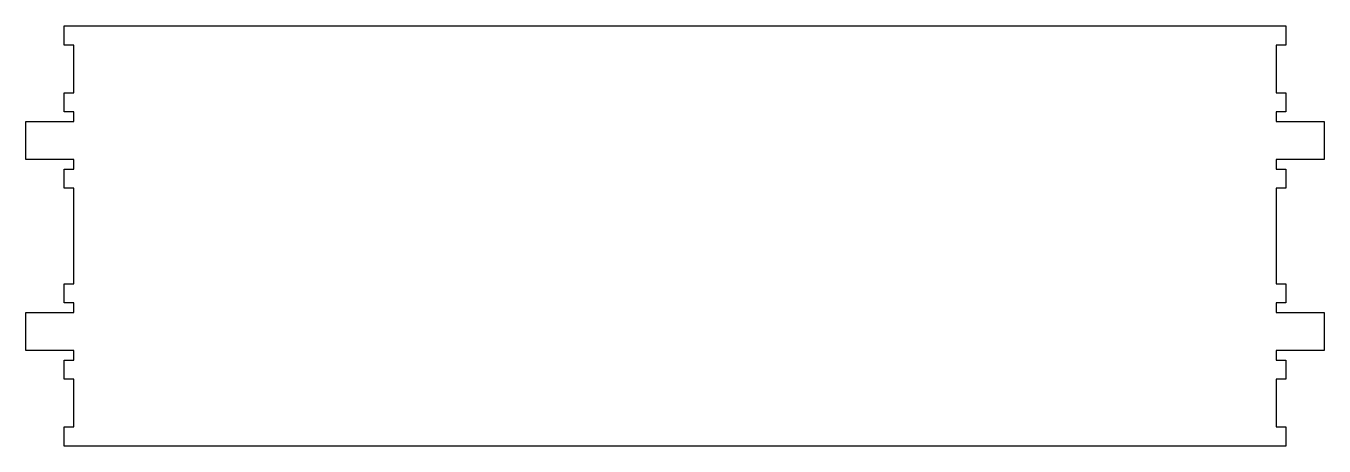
# Model space of a CAD drawing. Extents: x -612 to 612, y 198 to 594.
import ezdxf

# ---------------------------------------------------------------- set-up
doc = ezdxf.new("R2010")
doc.units = 0
doc.layers.get('0').update_dxf_attribs({"linetype": 'CONTINUOUS'})

msp = doc.modelspace()

# ---------------------------------------------------------------- linework, layer by layer
at = {"color": 7}
msp.add_lwpolyline([(-576, 198), (-576, 216), (-567, 216), (-567, 261), (-576, 261), (-576, 279), (-567, 279), (-567, 288), (-612, 288), (-612, 324), (-567, 324), (-567, 333), (-576, 333), (-576, 351), (-567, 351), (-567, 396), (-567, 441), (-576, 441), (-576, 459), (-567, 459), (-567, 468), (-612, 468), (-612, 504), (-567, 504), (-567, 513), (-576, 513), (-576, 531), (-567, 531), (-567, 576), (-576, 576), (-576, 594), (576, 594), (576, 576), (567, 576), (567, 531), (576, 531), (576, 513), (567, 513), (567, 504), (612, 504), (612, 468), (567, 468), (567, 459), (576, 459), (576, 441), (567, 441), (567, 396), (567, 351), (576, 351), (576, 333), (567, 333), (567, 324), (612, 324), (612, 288), (567, 288), (567, 279), (576, 279), (576, 261), (567, 261), (567, 216), (576, 216), (576, 198)], close=True, dxfattribs=at)

doc.saveas('drawing.dxf')
